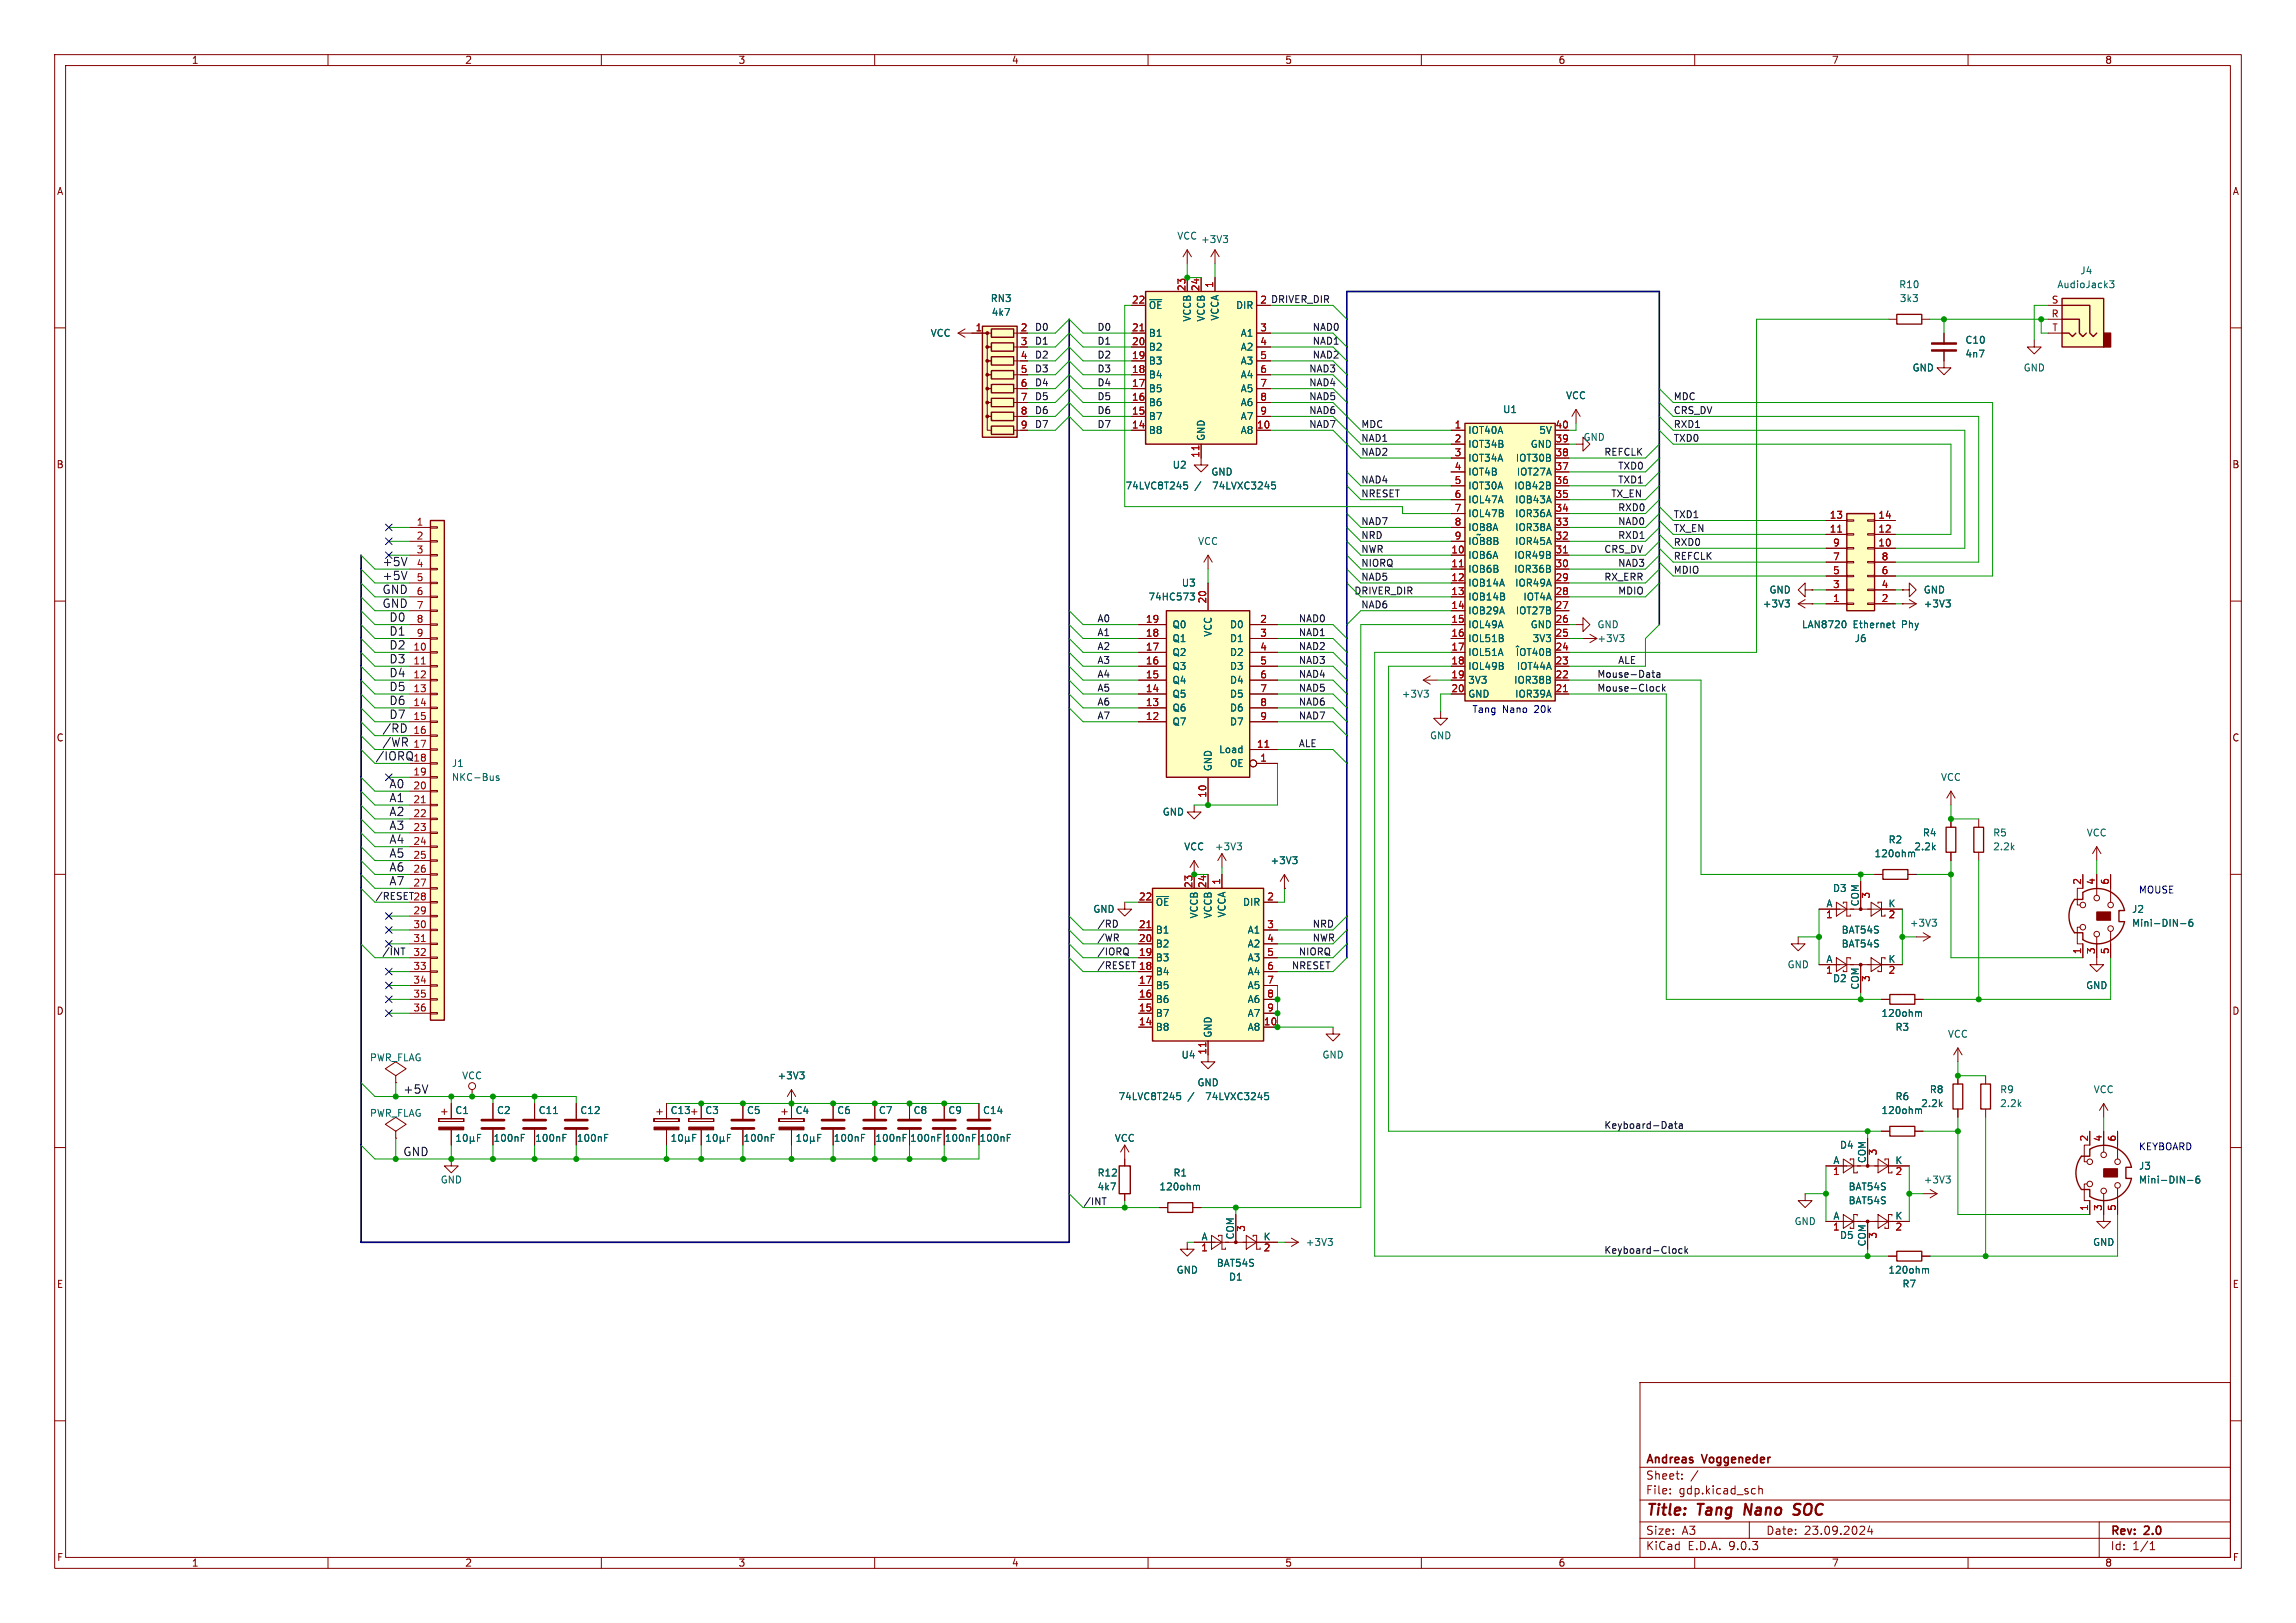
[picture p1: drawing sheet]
<svg xmlns="http://www.w3.org/2000/svg" width="420mm" height="297mm" viewBox="0 0 420 297" stroke-linecap="round" stroke-linejoin="round" font-family="sans-serif">
<defs><g id="words">
<g font-size="2.8" fill="#840000">
<text x="301" y="277.9">Title:</text>
<text x="310.6" y="277.9">Tang</text>
<text x="319.9" y="277.9">Nano</text>
<text x="329.8" y="277.9">SOC</text>
</g>
<g font-size="2.1" fill="#0f0f0f">
<text x="69.8" y="106.3">+5V</text>
<text x="69.8" y="103.7">+5V</text>
<text x="69.8" y="108.8">GND</text>
<text x="69.8" y="111.3">GND</text>
<text x="71.1" y="113.9">D0</text>
<text x="71.1" y="119">D2</text>
<text x="71.1" y="116.4">D1</text>
<text x="71.1" y="121.5">D3</text>
<text x="71.1" y="124">D4</text>
<text x="71.1" y="131.7">D7</text>
<text x="71.1" y="129.1">D6</text>
<text x="71.1" y="126.6">D5</text>
<text x="69.8" y="136.7">/WR</text>
<text x="69.8" y="134.2">/RD</text>
<text x="68.6" y="139.3">/IORQ</text>
<text x="71.1" y="146.9">A1</text>
<text x="71.1" y="149.4">A2</text>
<text x="71.1" y="144.4">A0</text>
<text x="71.1" y="154.5">A4</text>
<text x="71.1" y="152">A3</text>
<text x="71.1" y="157.1">A5</text>
<text x="71.1" y="159.6">A6</text>
<text x="71.1" y="162.1">A7</text>
<text x="73.7" y="200.2">+5V</text>
<text x="73.7" y="211.7">GND</text>
</g>
<g font-size="2.1" fill="#840000">
<text x="301" y="268.2">Andreas</text>
<text x="311.5" y="268.2">Voggeneder</text>
<text x="301" y="273.7">File:</text>
<text x="301" y="271">Sheet:</text>
<text x="307.1" y="273.7">gdp.kicad_sch</text>
<text x="301" y="281.1">Size:</text>
<text x="307.6" y="281.1">A3</text>
<text x="323" y="281.1">Date:</text>
<text x="330" y="281.1">23.09.2024</text>
<text x="386" y="281.3">Rev:</text>
<text x="392.4" y="281.3">2.0</text>
<text x="301" y="283.9">KiCad</text>
<text x="308.7" y="283.9">E.D.A.</text>
<text x="316.3" y="283.9">9.0.3</text>
<text x="386" y="283.9">Id:</text>
<text x="390.1" y="283.9">1/1</text>
</g>
<g font-size="1.8" fill="#840000">
<text x="35" y="11.9">1</text>
<text x="85" y="11.9">2</text>
<text x="135" y="11.9">3</text>
<text x="185" y="11.9">4</text>
<text x="235" y="11.9">5</text>
<text x="285" y="11.9">6</text>
<text x="335" y="11.9">7</text>
<text x="385" y="11.9">8</text>
<text x="10.3" y="35.9">A</text>
<text x="408.3" y="35.9">A</text>
<text x="230.4" y="55.6">2 DRIVER_DIR</text>
<text x="10.3" y="85.9">B</text>
<text x="408.2" y="85.9">B</text>
<text x="10.3" y="135.9">C</text>
<text x="408.2" y="135.9">C</text>
<text x="10.3" y="185.9">D</text>
<text x="408.2" y="185.9">D</text>
<text x="10.3" y="235.9">E</text>
<text x="408.3" y="235.9">E</text>
<text x="10.3" y="285.9">F</text>
<text x="35" y="286.9">1</text>
<text x="85" y="286.9">2</text>
<text x="135" y="286.9">3</text>
<text x="185" y="286.9">4</text>
<text x="235" y="286.9">5</text>
<text x="285" y="286.9">6</text>
<text x="335" y="286.9">7</text>
<text x="385" y="286.9">8</text>
<text x="408.3" y="285.9">F</text>
</g>
<g font-size="1.8" fill="#006464">
<text x="215.3" y="44">VCC</text>
<text x="219.6" y="44.7">+3V3</text>
<text x="347.3" y="52.9">R10</text>
<text x="376.2" y="52.9">AudioJack3</text>
<text x="380.4" y="50.4">J4</text>
<text x="181.1" y="55.5">RN3</text>
<text x="181.3" y="58">4k7</text>
<text x="210.1" y="56.7">~{OE}</text>
<text x="218" y="58.9" transform="rotate(-90 218 58.9)">VCCB</text>
<text x="220.6" y="58.9" transform="rotate(-90 220.6 58.9)">VCCB</text>
<text x="223.1" y="58.8" transform="rotate(-90 223.1 58.8)">VCCA</text>
<text x="226" y="56.7">DIR</text>
<text x="347.4" y="55.5">3k3</text>
<text x="170.1" y="61.8">VCC</text>
<text x="210.1" y="61.8">B1</text>
<text x="210.1" y="64.4">B2</text>
<text x="226.9" y="61.8">A1</text>
<text x="226.9" y="64.4">A2</text>
<text x="359.4" y="63.1">C10</text>
<text x="359.4" y="65.6">4n7</text>
<text x="210.1" y="66.9">B3</text>
<text x="210.1" y="69.4">B4</text>
<text x="210.1" y="72">B5</text>
<text x="226.9" y="66.9">A3</text>
<text x="226.9" y="69.4">A4</text>
<text x="226.9" y="72">A5</text>
<text x="349.8" y="68.2">GND</text>
<text x="370.1" y="68.2">GND</text>
<text x="210.1" y="74.5">B6</text>
<text x="210.1" y="77.1">B7</text>
<text x="226.9" y="74.5">A6</text>
<text x="226.9" y="77.1">A7</text>
<text x="274.9" y="75.8">U1</text>
<text x="286.4" y="73.3">VCC</text>
<text x="210.1" y="79.6">B8</text>
<text x="220.6" y="80.8" transform="rotate(-90 220.6 80.8)">GND</text>
<text x="226.9" y="79.6">A8</text>
<text x="268.5" y="79.6">IOT40A</text>
<text x="268.5" y="82.1">IOT34B</text>
<text x="279.9" y="82.1">GND</text>
<text x="281.5" y="79.6">5V</text>
<text x="289.6" y="80.9">GND</text>
<text x="205.8" y="89.8">74LVC8T245</text>
<text x="214.4" y="86">U2</text>
<text x="218.6" y="89.8">/</text>
<text x="221.5" y="87.2">GND</text>
<text x="222.2" y="89.8">74LVXC3245</text>
<text x="268.5" y="84.7">IOT34A</text>
<text x="268.5" y="87.2">IOT4B</text>
<text x="268.5" y="89.8">IOT30A</text>
<text x="276.9" y="89.8">IOB42B</text>
<text x="277.2" y="84.7">IOT30B</text>
<text x="277.4" y="87.2">IOT27A</text>
<text x="268.5" y="92.3">IOL47A</text>
<text x="268.5" y="94.8">IOL47B</text>
<text x="277.1" y="92.3">IOB43A</text>
<text x="277.1" y="94.8">IOR36A</text>
<text x="219.1" y="99.9">VCC</text>
<text x="268.5" y="97.4">IOB8A</text>
<text x="268.5" y="99.9">IOB8B</text>
<text x="270" y="98.7">~</text>
<text x="277.1" y="97.4">IOR38A</text>
<text x="277.1" y="99.9">IOR45A</text>
<text x="216.1" y="107.5">U3</text>
<text x="268.5" y="102.5">IOB6A</text>
<text x="268.5" y="105">IOB6B</text>
<text x="268.5" y="107.5">IOB14A</text>
<text x="276.9" y="102.5">IOR49B</text>
<text x="276.9" y="105">IOR36B</text>
<text x="277.1" y="107.5">IOR49A</text>
<text x="210" y="110.1">74HC573</text>
<text x="268.5" y="110.1">IOB14B</text>
<text x="268.5" y="112.6">IOB29A</text>
<text x="277.2" y="112.6">IOT27B</text>
<text x="278.6" y="110.1">IOT4A</text>
<text x="322.4" y="111.4">+3V3</text>
<text x="323.6" y="108.8">GND</text>
<text x="351.8" y="108.8">GND</text>
<text x="351.8" y="111.4">+3V3</text>
<text x="214.4" y="115.2">Q0</text>
<text x="214.4" y="117.7">Q1</text>
<text x="221.8" y="116.6" transform="rotate(-90 221.8 116.6)">VCC</text>
<text x="224.9" y="115.2">D0</text>
<text x="224.9" y="117.7">D1</text>
<text x="268.5" y="115.2">IOL49A</text>
<text x="268.5" y="117.7">IOL51B</text>
<text x="279.9" y="115.2">GND</text>
<text x="280.3" y="117.7">3V3</text>
<text x="292.1" y="115.2">GND</text>
<text x="292.1" y="117.7">+3V3</text>
<text x="329.5" y="115.2">LAN8720</text>
<text x="339" y="115.2">Ethernet</text>
<text x="339.2" y="117.7">J6</text>
<text x="348" y="115.2">Phy</text>
<text x="214.4" y="120.2">Q2</text>
<text x="214.4" y="122.8">Q3</text>
<text x="214.4" y="125.3">Q4</text>
<text x="224.9" y="120.2">D2</text>
<text x="224.9" y="122.8">D3</text>
<text x="224.9" y="125.3">D4</text>
<text x="268.5" y="120.2">IOL51A</text>
<text x="268.5" y="122.8">IOL49B</text>
<text x="268.5" y="125.3">3V3</text>
<text x="276.9" y="125.3">IOR38B</text>
<text x="277.4" y="122.8">IOT44A</text>
<text x="214.4" y="127.9">Q5</text>
<text x="214.4" y="130.4">Q6</text>
<text x="224.9" y="127.9">D5</text>
<text x="224.9" y="130.4">D6</text>
<text x="256.3" y="127.9">+3V3</text>
<text x="268.5" y="127.9">GND</text>
<text x="277.1" y="127.9">IOR39A</text>
<text x="214.4" y="132.9">Q7</text>
<text x="224.9" y="132.9">D7</text>
<text x="261.5" y="135.5">GND</text>
<text x="82.6" y="140.6">J1</text>
<text x="82.6" y="143.1">NKC-Bus</text>
<text x="221.8" y="141.2" transform="rotate(-90 221.8 141.2)">GND</text>
<text x="222.9" y="138">Load</text>
<text x="224.9" y="140.6">OE</text>
<text x="355" y="143.1">VCC</text>
<text x="212.6" y="149.5">GND</text>
<text x="216.5" y="155.8">VCC</text>
<text x="222.1" y="155.8">+3V3</text>
<text x="345.4" y="154.5">R2</text>
<text x="350.1" y="155.8">2.2k</text>
<text x="351.6" y="153.3">R4</text>
<text x="364.5" y="153.3">R5</text>
<text x="364.5" y="155.8">2.2k</text>
<text x="381.6" y="153.3">VCC</text>
<text x="232.3" y="158.3">+3V3</text>
<text x="342.8" y="157.1">120ohm</text>
<text x="199.9" y="167.2">GND</text>
<text x="211.3" y="166">~{OE}</text>
<text x="224.4" y="168" transform="rotate(-90 224.4 168)">VCCA</text>
<text x="227.3" y="166">DIR</text>
<text x="334" y="166.1">A</text>
<text x="335.2" y="163.4">D3</text>
<text x="340.1" y="166" transform="rotate(-90 340.1 166)">COM</text>
<text x="345.3" y="166.1">K</text>
<text x="389.9" y="167.3">J2</text>
<text x="211.3" y="171">B1</text>
<text x="211.3" y="173.6">B2</text>
<text x="219.3" y="168.2" transform="rotate(-90 219.3 168.2)">VCCB</text>
<text x="221.8" y="168.2" transform="rotate(-90 221.8 168.2)">VCCB</text>
<text x="228.1" y="171">A1</text>
<text x="228.1" y="173.6">A2</text>
<text x="336.8" y="173.6">BAT54S</text>
<text x="336.8" y="171">BAT54S</text>
<text x="349.3" y="169.8">+3V3</text>
<text x="389.9" y="169.8">Mini-DIN-6</text>
<text x="211.3" y="176.1">B3</text>
<text x="211.3" y="178.7">B4</text>
<text x="228.1" y="176.1">A3</text>
<text x="228.1" y="178.7">A4</text>
<text x="326.9" y="177.4">GND</text>
<text x="334" y="176.3">A</text>
<text x="335.2" y="179.9">D2</text>
<text x="345.3" y="176.3">K</text>
<text x="211.3" y="181.2">B5</text>
<text x="211.3" y="183.7">B6</text>
<text x="228.1" y="181.2">A5</text>
<text x="228.1" y="183.7">A6</text>
<text x="340.1" y="181.2" transform="rotate(-90 340.1 181.2)">COM</text>
<text x="381.5" y="181.2">GND</text>
<text x="211.3" y="186.3">B7</text>
<text x="211.3" y="188.8">B8</text>
<text x="221.8" y="190" transform="rotate(-90 221.8 190)">GND</text>
<text x="228.1" y="186.3">A7</text>
<text x="228.1" y="188.8">A8</text>
<text x="344.1" y="186.3">120ohm</text>
<text x="346.6" y="188.8">R3</text>
<text x="356.2" y="190.1">VCC</text>
<text x="67.6" y="194.4">PWR_FLAG</text>
<text x="84.4" y="197.7">VCC</text>
<text x="142.1" y="197.7">+3V3</text>
<text x="216" y="193.9">U4</text>
<text x="241.8" y="193.9">GND</text>
<text x="204.5" y="201.5">74LVC8T245</text>
<text x="217.3" y="201.5">/</text>
<text x="218.9" y="199">GND</text>
<text x="221" y="201.5">74LVXC3245</text>
<text x="346.6" y="201.5">R6</text>
<text x="351.3" y="202.8">2.2k</text>
<text x="352.9" y="200.3">R8</text>
<text x="365.8" y="200.3">R9</text>
<text x="365.8" y="202.8">2.2k</text>
<text x="382.9" y="200.3">VCC</text>
<text x="67.6" y="204.6">PWR_FLAG</text>
<text x="83.2" y="204.1">C1</text>
<text x="90.2" y="209.1">100nF</text>
<text x="90.8" y="204.1">C2</text>
<text x="97.8" y="209.1">100nF</text>
<text x="98.4" y="204.1">C11</text>
<text x="105.4" y="209.1">100nF</text>
<text x="106.1" y="204.1">C12</text>
<text x="122.6" y="204.1">C13</text>
<text x="128.9" y="204.1">C3</text>
<text x="135.9" y="209.1">100nF</text>
<text x="136.5" y="204.1">C5</text>
<text x="145.4" y="204.1">C4</text>
<text x="152.4" y="209.1">100nF</text>
<text x="153" y="204.1">C6</text>
<text x="160" y="209.1">100nF</text>
<text x="160.7" y="204.1">C7</text>
<text x="166.4" y="209.1">100nF</text>
<text x="167" y="204.1">C8</text>
<text x="172.7" y="209.1">100nF</text>
<text x="173.4" y="204.1">C9</text>
<text x="179.1" y="209.1">100nF</text>
<text x="179.7" y="204.1">C14</text>
<text x="203.8" y="209.1">VCC</text>
<text x="344.1" y="204.1">120ohm</text>
<text x="200.7" y="215.5">R12</text>
<text x="214.6" y="215.5">R1</text>
<text x="335.3" y="213.1">A</text>
<text x="336.5" y="210.4">D4</text>
<text x="341.4" y="212.9" transform="rotate(-90 341.4 212.9)">COM</text>
<text x="346.6" y="213.1">K</text>
<text x="391.2" y="214.2">J3</text>
<text x="80.5" y="216.8">GND</text>
<text x="200.7" y="218">4k7</text>
<text x="212" y="218">120ohm</text>
<text x="338.1" y="218">BAT54S</text>
<text x="338.1" y="220.6">BAT54S</text>
<text x="351.8" y="216.8">+3V3</text>
<text x="391.2" y="216.8">Mini-DIN-6</text>
<text x="219.7" y="227.1">A</text>
<text x="225.8" y="226.9" transform="rotate(-90 225.8 226.9)">COM</text>
<text x="231" y="227.1">K</text>
<text x="328.2" y="224.4">GND</text>
<text x="335.3" y="223.3">A</text>
<text x="336.5" y="226.9">D5</text>
<text x="346.6" y="223.3">K</text>
<text x="215.1" y="233.3">GND</text>
<text x="222.5" y="232">BAT54S</text>
<text x="238.8" y="228.2">+3V3</text>
<text x="341.4" y="228.2" transform="rotate(-90 341.4 228.2)">COM</text>
<text x="345.3" y="233.3">120ohm</text>
<text x="382.8" y="228.2">GND</text>
<text x="224.7" y="234.5">D1</text>
<text x="347.9" y="235.8">R7</text>
</g>
<g font-size="1.8" fill="#a90000">
<text x="216.9" y="53.4" transform="rotate(-90 216.9 53.4)">23</text>
<text x="219.5" y="53.4" transform="rotate(-90 219.5 53.4)">24</text>
<text x="222" y="52.8" transform="rotate(-90 222 52.8)">1</text>
<text x="207" y="55.6">22</text>
<text x="230.4" y="55.6">2</text>
<text x="375.2" y="58.2">R</text>
<text x="375.2" y="55.6">S</text>
<text x="178.4" y="60.7">1</text>
<text x="186.6" y="60.7">2</text>
<text x="186.6" y="63.2">3</text>
<text x="186.6" y="65.8">4</text>
<text x="207" y="60.7">21</text>
<text x="207" y="63.2">20</text>
<text x="207" y="65.8">19</text>
<text x="230.4" y="60.7">3</text>
<text x="230.4" y="63.2">4</text>
<text x="230.4" y="65.8">5</text>
<text x="375.3" y="60.7">T</text>
<text x="186.6" y="68.3">5</text>
<text x="186.6" y="70.9">6</text>
<text x="207" y="68.3">18</text>
<text x="207" y="70.9">17</text>
<text x="230.4" y="68.3">6</text>
<text x="230.4" y="70.9">7</text>
<text x="186.6" y="73.4">7</text>
<text x="186.6" y="75.9">8</text>
<text x="207" y="73.4">16</text>
<text x="207" y="75.9">15</text>
<text x="230.4" y="73.4">8</text>
<text x="230.4" y="75.9">9</text>
<text x="186.6" y="78.5">9</text>
<text x="207" y="78.5">14</text>
<text x="219.5" y="83.9" transform="rotate(-90 219.5 83.9)">11</text>
<text x="229.8" y="78.5">10</text>
<text x="266" y="78.5">1</text>
<text x="266" y="81">2</text>
<text x="266" y="83.6">3</text>
<text x="284.4" y="81">39</text>
<text x="284.4" y="83.6">38</text>
<text x="284.4" y="78.5">40</text>
<text x="266" y="86.1">4</text>
<text x="266" y="88.6">5</text>
<text x="284.4" y="86.1">37</text>
<text x="284.4" y="88.6">36</text>
<text x="266" y="91.2">6</text>
<text x="266" y="93.7">7</text>
<text x="284.4" y="91.2">35</text>
<text x="284.4" y="93.7">34</text>
<text x="334.6" y="95">13</text>
<text x="343.5" y="95">14</text>
<text x="76.1" y="96.3">1</text>
<text x="76.1" y="98.8">2</text>
<text x="76.1" y="101.3">3</text>
<text x="265.4" y="101.3">10</text>
<text x="266" y="96.3">8</text>
<text x="266" y="98.8">9</text>
<text x="284.4" y="96.3">33</text>
<text x="284.4" y="98.8">32</text>
<text x="284.4" y="101.3">31</text>
<text x="334.6" y="97.5">11</text>
<text x="335.2" y="100.1">9</text>
<text x="343.5" y="100.1">10</text>
<text x="343.5" y="97.5">12</text>
<text x="76.1" y="103.9">4</text>
<text x="76.1" y="106.4">5</text>
<text x="265.4" y="103.9">11</text>
<text x="265.4" y="106.4">12</text>
<text x="284.4" y="103.9">30</text>
<text x="284.4" y="106.4">29</text>
<text x="335.2" y="107.7">3</text>
<text x="335.2" y="105.2">5</text>
<text x="335.2" y="102.6">7</text>
<text x="344.1" y="107.7">4</text>
<text x="344.1" y="105.2">6</text>
<text x="344.1" y="102.6">8</text>
<text x="76.1" y="109">6</text>
<text x="76.1" y="111.5">7</text>
<text x="220.7" y="110.5" transform="rotate(-90 220.7 110.5)">20</text>
<text x="265.4" y="109">13</text>
<text x="265.4" y="111.5">14</text>
<text x="284.4" y="109">28</text>
<text x="284.4" y="111.5">27</text>
<text x="335.2" y="110.2">1</text>
<text x="344.1" y="110.2">2</text>
<text x="75.5" y="119.1">10</text>
<text x="76.1" y="114">8</text>
<text x="76.1" y="116.6">9</text>
<text x="209.5" y="114">19</text>
<text x="209.5" y="116.6">18</text>
<text x="209.5" y="119.1">17</text>
<text x="230.4" y="114">2</text>
<text x="230.4" y="116.6">3</text>
<text x="230.4" y="119.1">4</text>
<text x="265.4" y="114">15</text>
<text x="265.4" y="116.6">16</text>
<text x="265.4" y="119.1">17</text>
<text x="284.4" y="114">26</text>
<text x="284.4" y="116.6">25</text>
<text x="284.4" y="119.1">24</text>
<text x="75.5" y="121.7">11</text>
<text x="75.5" y="124.2">12</text>
<text x="209.5" y="121.7">16</text>
<text x="209.5" y="124.2">15</text>
<text x="230.4" y="121.7">5</text>
<text x="230.4" y="124.2">6</text>
<text x="265.4" y="121.7">18</text>
<text x="265.4" y="124.2">19</text>
<text x="284.4" y="121.7">23</text>
<text x="284.4" y="124.2">22</text>
<text x="75.5" y="126.7">13</text>
<text x="75.5" y="129.3">14</text>
<text x="75.5" y="131.8">15</text>
<text x="209.5" y="126.7">14</text>
<text x="209.5" y="129.3">13</text>
<text x="209.5" y="131.8">12</text>
<text x="230.4" y="126.7">7</text>
<text x="230.4" y="129.3">8</text>
<text x="230.4" y="131.8">9</text>
<text x="265.4" y="126.7">20</text>
<text x="284.4" y="126.7">21</text>
<text x="75.5" y="134.4">16</text>
<text x="75.5" y="136.9">17</text>
<text x="229.8" y="136.9">11</text>
<text x="75.5" y="142">19</text>
<text x="230.4" y="139.4">1</text>
<text x="75.5" y="144.5">20</text>
<text x="75.5" y="147.1">21</text>
<text x="75.5" y="149.6">22</text>
<text x="220.7" y="146.1" transform="rotate(-90 220.7 146.1)">10</text>
<text x="75.5" y="152.1">23</text>
<text x="75.5" y="154.7">24</text>
<text x="75.5" y="157.2">25</text>
<text x="75.5" y="159.8">26</text>
<text x="223.3" y="162" transform="rotate(-90 223.3 162)">1</text>
<text x="380.7" y="162" transform="rotate(-90 380.7 162)">2</text>
<text x="383.3" y="162" transform="rotate(-90 383.3 162)">4</text>
<text x="385.8" y="162" transform="rotate(-90 385.8 162)">6</text>
<text x="75.5" y="162.3">27</text>
<text x="75.5" y="167.4">29</text>
<text x="208.2" y="164.8">22</text>
<text x="218.2" y="162.6" transform="rotate(-90 218.2 162.6)">23</text>
<text x="220.7" y="162.6" transform="rotate(-90 220.7 162.6)">24</text>
<text x="231.7" y="164.8">2</text>
<text x="342.3" y="164.5" transform="rotate(-90 342.3 164.5)">3</text>
<text x="75.5" y="169.9">30</text>
<text x="75.5" y="172.5">31</text>
<text x="208.2" y="169.9">21</text>
<text x="208.2" y="172.5">20</text>
<text x="231.7" y="169.9">3</text>
<text x="231.7" y="172.5">4</text>
<text x="333.9" y="168.4">1</text>
<text x="345.4" y="168.4">2</text>
<text x="75.5" y="175">32</text>
<text x="75.5" y="177.5">33</text>
<text x="208.2" y="175">19</text>
<text x="208.2" y="177.5">18</text>
<text x="231.7" y="175">5</text>
<text x="231.7" y="177.5">6</text>
<text x="333.9" y="178.5">1</text>
<text x="342.3" y="179.8" transform="rotate(-90 342.3 179.8)">3</text>
<text x="345.4" y="178.5">2</text>
<text x="380.7" y="174.7" transform="rotate(-90 380.7 174.7)">1</text>
<text x="383.3" y="174.7" transform="rotate(-90 383.3 174.7)">3</text>
<text x="385.8" y="174.7" transform="rotate(-90 385.8 174.7)">5</text>
<text x="75.5" y="180.1">34</text>
<text x="75.5" y="182.6">35</text>
<text x="75.5" y="185.2">36</text>
<text x="208.2" y="180.1">17</text>
<text x="208.2" y="182.6">16</text>
<text x="208.2" y="185.2">15</text>
<text x="231.7" y="180.1">7</text>
<text x="231.7" y="182.6">8</text>
<text x="231.7" y="185.2">9</text>
<text x="208.2" y="187.7">14</text>
<text x="231.1" y="187.7">10</text>
<text x="220.7" y="193.1" transform="rotate(-90 220.7 193.1)">11</text>
<text x="382" y="209" transform="rotate(-90 382 209)">2</text>
<text x="384.6" y="209" transform="rotate(-90 384.6 209)">4</text>
<text x="387.1" y="209" transform="rotate(-90 387.1 209)">6</text>
<text x="335.2" y="215.3">1</text>
<text x="343.6" y="211.5" transform="rotate(-90 343.6 211.5)">3</text>
<text x="346.6" y="215.3">2</text>
<text x="382" y="221.7" transform="rotate(-90 382 221.7)">1</text>
<text x="384.6" y="221.7" transform="rotate(-90 384.6 221.7)">3</text>
<text x="387.1" y="221.7" transform="rotate(-90 387.1 221.7)">5</text>
<text x="228" y="225.5" transform="rotate(-90 228 225.5)">3</text>
<text x="335.2" y="225.5">1</text>
<text x="343.6" y="226.8" transform="rotate(-90 343.6 226.8)">3</text>
<text x="346.6" y="225.5">2</text>
<text x="219.6" y="229.3">1</text>
<text x="231.1" y="229.3">2</text>
</g>
<g font-size="1.8" fill="#0f0f0f">
<text x="189.2" y="63.2">D1</text>
<text x="189.2" y="60.6">D0</text>
<text x="189.2" y="65.7">D2</text>
<text x="200.7" y="63.2">D1</text>
<text x="200.7" y="60.6">D0</text>
<text x="200.7" y="65.7">D2</text>
<text x="240" y="65.7">NAD2</text>
<text x="240" y="63.2">NAD1</text>
<text x="240" y="60.6">NAD0</text>
<text x="189.2" y="70.8">D4</text>
<text x="189.2" y="68.2">D3</text>
<text x="200.7" y="70.8">D4</text>
<text x="200.7" y="68.2">D3</text>
<text x="239.4" y="70.8">NAD4</text>
<text x="239.4" y="68.2">NAD3</text>
<text x="189.2" y="75.9">D6</text>
<text x="189.2" y="73.3">D5</text>
<text x="200.7" y="73.3">D5</text>
<text x="200.7" y="75.9">D6</text>
<text x="239.4" y="75.9">NAD6</text>
<text x="239.4" y="73.3">NAD5</text>
<text x="306.1" y="73.3">MDC</text>
<text x="306.1" y="75.9">CRS_DV</text>
<text x="189.2" y="78.4">D7</text>
<text x="200.7" y="78.4">D7</text>
<text x="239.4" y="78.4">NAD7</text>
<text x="248.9" y="78.4">MDC</text>
<text x="248.9" y="83.5">NAD2</text>
<text x="248.9" y="80.9">NAD1</text>
<text x="293.4" y="83.5">REFCLK</text>
<text x="306.1" y="80.9">TXD0</text>
<text x="306.1" y="78.4">RXD1</text>
<text x="248.9" y="88.6">NAD4</text>
<text x="295.9" y="88.6">TXD1</text>
<text x="295.9" y="86">TXD0</text>
<text x="248.9" y="91.1">NRESET</text>
<text x="294.6" y="91.1">TX_EN</text>
<text x="295.9" y="93.6">RXD0</text>
<text x="306.1" y="94.9">TXD1</text>
<text x="248.9" y="101.3">NWR</text>
<text x="248.9" y="98.7">NRD</text>
<text x="248.9" y="96.2">NAD7</text>
<text x="293.4" y="101.3">CRS_DV</text>
<text x="295.9" y="96.2">NAD0</text>
<text x="295.9" y="98.7">RXD1</text>
<text x="306.1" y="97.4">TX_EN</text>
<text x="306.1" y="100">RXD0</text>
<text x="248.9" y="106.3">NAD5</text>
<text x="248.9" y="103.8">NIORQ</text>
<text x="293.4" y="106.3">RX_ERR</text>
<text x="295.9" y="103.8">NAD3</text>
<text x="306.1" y="105.1">MDIO</text>
<text x="306.1" y="102.5">REFCLK</text>
<text x="200.7" y="114">A0</text>
<text x="237.5" y="114">NAD0</text>
<text x="247.6" y="108.9">DRIVER_DIR</text>
<text x="248.9" y="111.4">NAD6</text>
<text x="295.9" y="108.9">MDIO</text>
<text x="200.7" y="119">A2</text>
<text x="200.7" y="116.5">A1</text>
<text x="237.5" y="116.5">NAD1</text>
<text x="237.5" y="119">NAD2</text>
<text x="200.7" y="121.6">A3</text>
<text x="200.7" y="124.1">A4</text>
<text x="237.5" y="121.6">NAD3</text>
<text x="237.5" y="124.1">NAD4</text>
<text x="292.1" y="124.1">Mouse-Data</text>
<text x="295.9" y="121.6">ALE</text>
<text x="200.7" y="129.2">A6</text>
<text x="200.7" y="131.7">A7</text>
<text x="200.7" y="126.7">A5</text>
<text x="237.5" y="126.7">NAD5</text>
<text x="237.5" y="129.2">NAD6</text>
<text x="237.5" y="131.7">NAD7</text>
<text x="292.1" y="126.7">Mouse-Clock</text>
<text x="237.5" y="136.8">ALE</text>
<text x="75.5" y="139.4">18</text>
<text x="68.6" y="164.8">/RESET 28</text>
<text x="200.7" y="172.4">/WR</text>
<text x="200.7" y="169.8">/RD</text>
<text x="240" y="172.4">NWR</text>
<text x="240" y="169.8">NRD</text>
<text x="69.8" y="174.9">/INT</text>
<text x="200.7" y="174.9">/IORQ</text>
<text x="200.7" y="177.5">/RESET 18</text>
<text x="236.2" y="177.5">NRESET</text>
<text x="237.5" y="174.9">NIORQ</text>
<text x="293.4" y="206.7">Keyboard-Data</text>
<text x="198.1" y="220.6">/INT</text>
<text x="293.4" y="229.5">Keyboard-Clock</text>
</g>
<g font-size="1.8" fill="#0000c2">
<text x="269.2" y="130.6">Tang</text>
<text x="274.8" y="130.6">Nano</text>
<text x="280.8" y="130.6">20k</text>
<text x="391.2" y="163.6">MOUSE</text>
<text x="391.2" y="210.6">KEYBOARD</text>
</g>
</g></defs>
<g fill="none" stroke="#840000" stroke-width=".18">
<path d="M10 10h400v277h-400zM12 12h396v273h-396zM60 10v2M110 10v2M160 10v2M210 10v2M260 10v2M310 10v2M360 10v2M10 60h2M408 60h2M10 110h2"/>
<path d="M408 110h2M10 160h2M408 160h2M332.7 176.5h15.3M335.9 175.3l1.9 1.2-1.9 1.3zM338.5 175.5v-.2h-.7v2.5h-.6v-.3M340.4 176.5v5.1M342.3 175.3l1.9 1.2-1.9 1.3zM344.8 175.5v-.2h-.6v2.5h-.7v-.3M10 210h2M408 210h2M300 253h108v32h-108z"/>
<path d="M10 260h2M300 278.5h108M300 274.5h108M300 268.5h108M305.5 273.2v.2M305.5 272.5v.1M307.7 270.5v.2M307.7 269.8v.1M310.6 269.1l-1.3 1.9M320 278.5v3M320.9 272.4l.2 .1M321.1 273.3l-.2 .1"/>
<path d="M321.7 271.9v1.5M321.7 272.5l.2-.1 .4 .1 .1 .9M342 279.2l-.3 1.1h.9M342.4 279.8v1M384 278.5v6.5M408 260h2M60 285v2M110 285v2M160 285v2M210 285v2M260 285v2M300 281.5h108"/>
<path d="M310 285v2M360 285v2M393.3 283.6h.9M393.3 282.5l.4-.4v1.5"/>
</g>
<path d="M319.3 275.2l-.3 2M329.1 277a.85 .85 0 0 1-1.1 .1M329.1 275.2l-.7 .1a.46 .46 0 0 0-.2 .5 .46 .46 0 0 0 .3 .4l.6 .1" fill="none" stroke="#840000" stroke-width=".4"/>
<circle cx="340.4" cy="176.5" r=".25" fill="#840000" stroke="#840000" stroke-width=".18"/>
<path d="M268 77.5h16.5v50.8h-16.5z" fill="#ffffc2"/>
<path d="M268 77.5h16.5v50.8h-16.5zM380.7 211.6h1.6v-1.3a5.1 5.1 0 0 1 7.6 3.3h-1v2h1a5.1 5.1 0 0 1-7.6 3.3v-1.2h-1.6a5.1 5.1 0 0 1 0-6.1z" fill="none" stroke="#840000" stroke-width=".25"/>
<g fill="none" stroke="#840000" stroke-width=".18">
<path d="M345.4 58.4h1.5M351.6 58.4h1.5M265.4 78.7h2.6M284.5 78.7h2.5M355.6 61v2M355.6 64v2M265.4 81.3h2.6M265.4 83.8h2.6M265.4 86.4h2.6M265.4 88.9h2.6M265.4 91.4h2.6M265.4 94h2.6"/>
<path d="M265.4 96.5h2.6M265.4 99.1h2.6M284.5 81.3h2.5M284.5 83.8h2.5M284.5 86.4h2.5M284.5 88.9h2.5M284.5 91.4h2.5M284.5 94h2.5M284.5 96.5h2.5M284.5 99.1h2.5M265.4 101.6h2.6M265.4 104.1h2.6"/>
<path d="M265.4 106.7h2.6M265.4 109.2h2.6M265.4 111.8h2.6M265.4 114.3h2.6M265.4 116.8h2.6M265.4 119.4h2.6M284.5 101.6h2.5M284.5 104.1h2.5M284.5 106.7h2.5M284.5 109.2h2.5M284.5 111.8h2.5M284.5 114.3h2.5"/>
<path d="M284.5 116.8h2.5M284.5 119.4h2.5M265.4 121.9h2.6M265.4 124.5h2.6M265.4 127h2.6M284.5 121.9h2.5M284.5 124.5h2.5M284.5 127h2.5M80.3 204.7v.5zM80.3 205.2h4.5zM80.3 204.7h4.5zM80.8 203.5h1"/>
<path d="M81.3 202.9v1.1M82.5 212.1v1.3h1.3l-1.3 1.2-1.2-1.2h1.2M82.5 201.9v2.8M82.5 206.8v2.8M84.8 204.7v.5zM381.8 216.7h-.5v3h1v2.5M382.3 207v2.6h-1v3h.5M384.8 218.4v5.1h1.3l-1.3 1.3-1.3-1.3h1.3M384.8 207v3.8M387.3 207v5.1M387.3 217.4v4.8"/>
<circle cx="382.3" cy="212.6" r=".51"/>
<circle cx="382.3" cy="216.7" r=".51"/>
<circle cx="384.8" cy="211.3" r=".51"/>
<circle cx="384.8" cy="217.9" r=".51"/>
<circle cx="387.3" cy="212.6" r=".51"/>
<circle cx="387.3" cy="216.9" r=".51"/>
</g>
<path d="M266.9 103.7h.8M286 101.2h.7M286 126.6h.7" fill="none" stroke="#a90000" stroke-width=".18"/>
<g fill="none" stroke="#006464" stroke-width=".18">
<path d="M283.6 88.9v.5M275.2 109.3v.4M277.3 118.4l.3-.2 .2 .2M277.6 118.7v1.3M278.2 118.9l.2-.2a.43 .43 0 0 1 .6 .4v.4a.42 .42 0 0 1-.5 .5 .42 .42 0 0 1-.4-.5zM279.3 118.7h.8M279.7 118.7v1.3M280.7 118.6l-.3 .9h.8M281 119.1v.9M281.8 118.8l.1-.1a.68 .68 0 0 1 .5 .6 .68 .68 0 0 1-.5 .7l-.3-.5zM282.9 118.7h.4l.3 .2-.3 .4 .3 .1v.3l-.2 .3h-.5zM282.9 119.3h.4"/>
<path d="M83.5 208.9h.8M83.5 208l.4-.4v1.3M84.9 207.7l.1-.1a.68 .68 0 0 1 .5 .6 .68 .68 0 0 1-.5 .7 .84 .84 0 0 1-.1-1.2zM86 208.7l.2 .2h.2l.2-.2M86 208v1.3M86.6 208.7l.2 .2M86.6 208v.7M87.3 208.2h.5M88 207.6h-.7v1.3M400.2 216h.9M402.3 215.2l-.4 .1a.86 .86 0 0 0 0 1.2l.4-.1 .1-.4-.2-.3-.4 .1-.1 .2"/>
</g>
<g fill="#840000" stroke="#840000" stroke-width=".18">
<path d="M353.3 62.7h4.6v.3h-4.6z"/>
<path d="M353.3 64h4.6v.3h-4.6z"/>
<path d="M80.3 206.2h4.5v.6h-4.5z"/>
<path d="M384.8 213.9h2.5v1.5h-2.5z"/>
</g>
<path d="M347 57.5h4.5v1.8h-4.5z" fill="none" stroke="#840000" stroke-width=".24"/>
<path d="M377.2 54.6h7.6v8.9h-7.6z" fill="#ffffc2"/>
<path d="M384.8 61h1.3v2.5h-1.3z" fill="#840000" stroke="#840000" stroke-width=".25"/>
<path d="M377.2 54.6h7.6v8.9h-7.6zM377.2 58.4h3.2v2.6l.6 .6 .6-.6M377.2 55.9h5.1v5.1l.6 .6 .6-.6M377.2 61h1.3l.6 .6 .6-.6" fill="none" stroke="#840000" stroke-width=".25"/>
<g fill="none" stroke="#840000" stroke-width=".18">
<path d="M374.6 55.9h2.6M374.6 58.4h2.6M288.3 74.9l.8 1.3M288.3 74.9l-.8 1.3M288.3 74.9v2.6M374.6 61h2.6M288.3 81.3h1.3v-1.3l1.2 1.3-1.2 1.3v-1.3M348 110.5h.1M348 108h1.2v-1.3l1.3 1.3-1.3 1.2v-1.2M348 108h.1M348 110.5h2.5M349.2 109.7l1.3 .8"/>
<path d="M350.5 110.5l-1.3 .8M356.9 144.8l-.8 1.3M356.9 144.8l.7 1.3M356.9 144.8v2.5M328.9 171.5v1.2h1.3l-1.3 1.3-1.2-1.3h1.2M72.4 196.9l1.9-1.3-1.9-1.3-1.9 1.3 1.9 1.3v1.2M72.4 198.1h.1M358.1 191.8l-.7 1.2M358.1 191.8l.8 1.2M358.1 191.8v2.5M358.1 196.9v1.4M363.2 196.9v1.4"/>
<path d="M90.2 201.9v2.8M90.2 206.8v2.8M126 204.7v.5zM126 205.2h4.6zM126 204.7h4.6zM126.5 203.5h1M127 202.9v1.1M128.3 201.9v2.8M128.3 206.8v2.8M130.6 204.7v.5zM344.2 207h1.5M350.3 207h1.5"/>
<path d="M351.8 218.4h2.5M353.1 217.7l1.2 .7M354.3 218.4l-1.2 .8M358.1 203v1.5M363.2 203v1.5M384.8 201.9l-.8 1.3M384.8 201.9l.8 1.3M384.8 201.9v2.6"/>
</g>
<g fill="none" stroke="#006464" stroke-width=".18">
<path d="M385.9 51.4h.8l-.4 .5 .3 .1v.5l-.2 .1-.5-.1M356 109.8h.7l-.4 .5M356.5 110.3l.2 .2v.3l-.2 .3M95.4 208.2h.4M95.4 207.6h.6M129.3 208.9h.7M129.3 208l.3-.4v1.3M130.6 207.7l.2-.1a.68 .68 0 0 1 .4 .6 .68 .68 0 0 1-.4 .7 .84 .84 0 0 1-.2-1.2zM131.7 208.7l.2 .2h.3l.1-.2M131.7 208v1.3M132.3 208.7l.2 .2M132.3 208v.7"/>
<path d="M133.1 208.2h.4M133.7 207.6h-.6v1.3M351.5 203.1v.7M356 215.2h.7l-.4 .5M356.5 215.7l.2 .2v.3l-.2 .3"/>
</g>
<path d="M357.3 198.4h1.7v4.5h-1.7zM362.3 198.4h1.8v4.5h-1.8zM345.7 206.1h4.6v1.8h-4.6z" fill="none" stroke="#840000" stroke-width=".24"/>
<path d="M88.1 205h4.1M88.1 206.5h4.1" fill="none" stroke="#840000" stroke-width=".51"/>
<path d="M126 206.2h4.6v.6h-4.6z" fill="#840000" stroke="#840000" stroke-width=".18"/>
<path d="M337.8 94h5.1v17.8h-5.1z" fill="#ffffc2"/>
<path d="M337.8 94h5.1v17.8h-5.1z" fill="none" stroke="#840000" stroke-width=".25"/>
<g fill="none" stroke="#840000" stroke-width=".18">
<path d="M372.1 62.2v1.3h1.3l-1.3 1.3-1.3-1.3h1.3M334 97.8h3.8M334 95.3h3.8M337.8 97.7h1.3v.2h-1.3zM337.8 95.1h1.3v.3h-1.3zM341.6 97.7h1.3v.2h-1.3zM341.6 95.1h1.3v.3h-1.3zM342.9 97.8h3.8M342.9 95.3h3.8M328.9 110.5h2.6M328.9 110.5l1.3 .8M330.2 108v-1.3l-1.3 1.3 1.3 1.2v-1.2h1.3"/>
<path d="M330.2 109.7l-1.3 .8M331.5 108h.1M331.5 110.5h.1M334 110.5h3.8M334 108h3.8M334 105.4h3.8M334 102.9h3.8M334 100.3h3.8M337.8 110.4h1.3v.2h-1.3zM337.8 107.8h1.3v.3h-1.3zM337.8 105.3h1.3v.2h-1.3zM337.8 102.7h1.3v.3h-1.3z"/>
<path d="M337.8 100.2h1.3v.3h-1.3zM341.6 110.4h1.3v.2h-1.3zM341.6 107.8h1.3v.3h-1.3zM341.6 105.3h1.3v.2h-1.3zM341.6 102.7h1.3v.3h-1.3zM341.6 100.2h1.3v.3h-1.3zM342.9 110.5h3.8M342.9 108h3.8M342.9 105.4h3.8M342.9 102.9h3.8M342.9 100.3h3.8M263.5 130.2v1.2h1.3l-1.3 1.3-1.2-1.3h1.2"/>
<path d="M356.9 149.9v1.5M356.9 156v1.5M361.9 149.9v1.5M361.9 156v1.5M383.5 154.9l-.7 1.3M383.5 154.9l.8 1.3M383.5 154.9v2.6M205.7 165.1v1.3h1.3l-1.3 1.2-1.2-1.2h1.2M332.7 166.4h15.3M335.9 165.1l1.9 1.3-1.9 1.2zM337.2 165.4v-.3h.6v2.5h.7v-.2M340.4 161.3v5.1"/>
<path d="M342.3 165.1l1.9 1.3-1.9 1.2zM342.9 160h1.5M343.5 165.4v-.3h.7v2.5h.6M349 160h1.5M350.5 171.5h2.6M351.8 170.7l1.3 .8M353.1 171.5l-1.3 .7M86.4 199.4v1.3M144.8 199.4l-.8 1.3M144.8 199.4l.7 1.3M144.8 199.4v5.3M243.8 188v1.2h1.3l-1.3 1.3-1.2-1.3h1.2"/>
<path d="M344.2 182.9h1.5M350.3 182.9h1.5M72.4 207l1.9-1.3-1.9-1.2-1.9 1.2 1.9 1.3v1.3M72.4 208.3h.1M105.4 201.9v2.8M105.4 206.8v2.8M119.6 204.7v.5zM119.6 205.2h4.6zM119.6 204.7h4.6zM120.1 203.5h1.1M120.6 202.9v1.1M121.9 201.9v2.8"/>
<path d="M121.9 206.8v2.8M124.2 204.7v.5zM135.9 201.9v2.8M135.9 206.8v2.8M142.5 204.7v.5zM142.5 205.2h4.6zM142.5 204.7h4.6zM143 203.5h1M143.5 202.9v1.1M144.8 206.8v2.8M147.1 204.7v.5zM172.7 201.9v2.8"/>
<path d="M172.7 206.8v2.8M179.1 201.9v2.8M179.1 206.8v2.8M334 213.4h15.2M337.2 212.1l1.9 1.3-1.9 1.2zM338.5 212.3v-.2h.6v2.5h.6v-.2M341.6 208.3v5.1M343.5 212.1l1.9 1.3-1.9 1.2zM344.8 212.3v-.2h.6v2.5h.7M234.9 227.3h2.6M236.2 226.6l1.3 .7M237.5 227.3l-1.3 .8"/>
<path d="M345.4 229.9h1.5M351.6 229.9h1.5"/>
<circle cx="86.4" cy="198.8" r=".63"/>
</g>
<path d="M336.2 97.4h.7" fill="none" stroke="#a90000" stroke-width=".18"/>
<g fill="none" stroke="#006464" stroke-width=".18">
<path d="M326.5 109.8h.8l-.4 .5M327.1 110.3l.2 .2v.3l-.2 .3M337.4 113.6a.79 .79 0 0 1 0 1.3M346.1 114h.5M346.3 113.6v1.1l.3 .2M350.2 156.1v.7M353.4 168.2h.8l-.4 .5M354 168.7l.2 .2v.3l-.2 .3M146.3 196.2h.8l-.4 .4M146.8 196.6l.3 .3v.3l-.3 .2M350.9 185.3l.2-.1h.3l.1 .8M110.6 207.6h.6"/>
<path d="M110.6 208.2h.4M122.9 208.9h.7M122.9 208l.4-.4v1.3M124.3 207.7l.1-.1a.68 .68 0 0 1 .5 .6 .68 .68 0 0 1-.5 .7 .84 .84 0 0 1-.1-1.2zM125.4 208.7l.2 .2h.2l.2-.2M125.4 208v1.3M126 208.7l.2 .2M126 208v.7M126.7 208.2h.4M127.3 207.6h-.6v1.3M141.1 207.6h.6M141.1 208.2h.4"/>
<path d="M145.8 208.9h.7M145.8 208l.3-.4v1.3M147.2 207.7l.1-.1a.68 .68 0 0 1 .4 .6 .68 .68 0 0 1-.4 .7 .84 .84 0 0 1-.1-1.2zM148.2 208.7l.2 .2h.3l.2-.2M148.2 208v1.3M148.9 208.7l.1 .2M148.9 208v.7M149.6 208.2h.4M150.2 207.6h-.6v1.3M177.9 207.6h.6M177.9 208.2h.4M184.3 207.6h.6"/>
<path d="M184.3 208.2h.4M242.9 226.6h.8l-.4 .5M243.5 227.1l.2 .3v.3l-.2 .2M352.2 232.3l.2-.2 .3 .1 .1 .8"/>
</g>
<path d="M344.4 159.1h4.6v1.8h-4.6zM356 151.4h1.8v4.6h-1.8zM361.1 151.4h1.7v4.6h-1.7zM345.7 182h4.6v1.8h-4.6zM347 229h4.5v1.8h-4.5z" fill="none" stroke="#840000" stroke-width=".24"/>
<g fill="#840000" stroke="#840000" stroke-width=".18">
<path d="M119.6 206.2h4.6v.6h-4.6z"/>
<path d="M142.5 206.2h4.6v.6h-4.6z"/>
<circle cx="340.4" cy="166.4" r=".25"/>
<circle cx="341.6" cy="213.4" r=".25"/>
</g>
<path d="M103.4 205h4M103.4 206.5h4M133.9 205h4M133.9 206.5h4M170.7 205h4.1M170.7 206.5h4.1M177 205h4.1M177 206.5h4.1" fill="none" stroke="#840000" stroke-width=".51"/>
<path d="M78.7 95.3h2.6v91.4h-2.6z" fill="#ffffc2"/>
<path d="M78.7 95.3h2.6v91.4h-2.6z" fill="none" stroke="#840000" stroke-width=".25"/>
<g fill="none" stroke="#840000" stroke-width=".18">
<path d="M217.2 45.7l-.8 1.3M217.2 45.7l.7 1.3M217.2 45.7v2.6M222.2 45.7l-.7 1.3M222.2 45.7l.8 1.3M222.2 45.7v2.6M74.9 96.5h3.8M74.9 99.1h3.8M78.7 96.4h1.3v.2h-1.3zM78.7 98.9h1.3v.3h-1.3zM219.7 83.8v1.3h1.3l-1.3 1.3-1.3-1.3h1.3M74.9 101.6h3.8"/>
<path d="M74.9 104.1h3.8M74.9 106.7h3.8M74.9 109.2h3.8M74.9 111.8h3.8M74.9 114.3h3.8M74.9 116.8h3.8M74.9 119.4h3.8M78.7 101.5h1.3v.2h-1.3zM78.7 104h1.3v.3h-1.3zM78.7 106.6h1.3v.2h-1.3zM78.7 109.1h1.3v.2h-1.3zM78.7 111.6h1.3v.3h-1.3z"/>
<path d="M78.7 114.2h1.3v.2h-1.3zM78.7 116.7h1.3v.3h-1.3zM78.7 119.3h1.3v.2h-1.3zM74.9 121.9h3.8M74.9 124.5h3.8M74.9 127h3.8M74.9 129.5h3.8M74.9 132.1h3.8M74.9 134.6h3.8M74.9 137.2h3.8M74.9 139.7h3.8M78.7 121.8h1.3v.2h-1.3z"/>
<path d="M78.7 124.3h1.3v.3h-1.3zM78.7 126.9h1.3v.2h-1.3zM78.7 129.4h1.3v.3h-1.3zM78.7 132h1.3v.2h-1.3zM78.7 134.5h1.3v.2h-1.3zM78.7 137h1.3v.3h-1.3zM78.7 139.6h1.3v.2h-1.3zM260.3 124.5h2.6M260.3 124.5l1.3 .7M261.6 123.7l-1.3 .8M74.9 142.2h3.8M74.9 144.8h3.8"/>
<path d="M74.9 147.3h3.8M74.9 149.9h3.8M74.9 152.4h3.8M74.9 154.9h3.8M74.9 157.5h3.8M78.7 142.1h1.3v.3h-1.3zM78.7 144.7h1.3v.2h-1.3zM78.7 147.2h1.3v.2h-1.3zM78.7 149.7h1.3v.3h-1.3zM78.7 152.3h1.3v.2h-1.3zM78.7 154.8h1.3v.3h-1.3zM78.7 157.4h1.3v.2h-1.3z"/>
<path d="M78.7 159.9h1.3v.2h-1.3zM218.4 157.5l-.7 1.3M218.4 157.5l.8 1.3M218.4 157.5v2.5M223.5 156.2l-.7 1.3M223.5 156.2l.8 1.3M223.5 156.2v2.6M74.9 160h3.8M74.9 162.6h3.8M74.9 165.1h3.8M74.9 167.6h3.8M74.9 170.2h3.8"/>
<path d="M74.9 172.7h3.8M74.9 175.3h3.8M74.9 177.8h3.8M78.7 162.4h1.3v.3h-1.3zM78.7 165h1.3v.2h-1.3zM78.7 167.5h1.3v.3h-1.3zM78.7 170.1h1.3v.2h-1.3zM78.7 172.6h1.3v.2h-1.3zM78.7 175.1h1.3v.3h-1.3zM78.7 177.7h1.3v.2h-1.3zM74.9 180.3h3.8M74.9 182.9h3.8"/>
<path d="M74.9 185.4h3.8M78.7 180.2h1.3v.3h-1.3zM78.7 182.8h1.3v.2h-1.3zM78.7 185.3h1.3v.2h-1.3zM97.8 201.9v2.8M97.8 206.8v2.8"/>
</g>
<path d="M77.1 121.5h.7M77.1 146.9h.7M77.1 172.3h.7" fill="none" stroke="#a90000" stroke-width=".18"/>
<path d="M223.8 43.1h.7l-.4 .5M224.3 43.6l.2 .3v.3l-.2 .2M260.5 126.3h.8l-.5 .5M261 126.8l.3 .2v.3l-.3 .3M91.2 142h-.3l-.1 .2v.1l.4 .2v.3h-.4M226.3 154.2h.8l-.4 .5M226.8 154.7l.3 .3v.3l-.3 .2M101.3 203.8h.7M103 208.2h.4M103 207.6h.6" fill="none" stroke="#006464" stroke-width=".18"/>
<path d="M95.8 205h4M95.8 206.5h4" fill="none" stroke="#840000" stroke-width=".51"/>
<path d="M209.5 53.3h20.4v28h-20.4z" fill="#ffffc2"/>
<path d="M209.5 53.3h20.4v28h-20.4zM379.5 164.6h1.5v-1.3a5.1 5.1 0 0 1 7.6 3.3h-1v2.1h1a5.1 5.1 0 0 1-7.6 3.3v-1.3h-1.5a5.1 5.1 0 0 1 0-6.1z" fill="none" stroke="#840000" stroke-width=".25"/>
<g fill="none" stroke="#840000" stroke-width=".18">
<path d="M207 55.9h2.5M217.2 50.8v2.5M219.7 50.8v2.5M222.2 50.8v2.5M207 61h2.5M207 63.5h2.5M207 66h2.5M207 68.6h2.5M207 71.1h2.5M207 73.7h2.5M207 76.2h2.5M207 78.7h2.5"/>
<path d="M229.9 61h2.5M229.9 63.5h2.5M229.9 66h2.5M229.9 68.6h2.5M229.9 71.1h2.5M229.9 73.7h2.5M229.9 76.2h2.5M229.9 78.7h2.5M219.7 81.3v2.5M218.4 147.3v1.3h1.3l-1.3 1.3-1.2-1.3h1.2M234.9 162.6h.1M234.9 160l-.7 1.3"/>
<path d="M234.9 160l.8 1.3M234.9 160v2.6M380.5 169.7h-.5v3h1v2.6M381 160v2.6h-1v3h.5M383.5 160v3.8M383.5 171.5v3.8M386.1 160v5.1M386.1 170.4v4.9M166.4 201.9v2.8M166.4 206.8v2.8"/>
<circle cx="381" cy="165.6" r=".51"/>
<circle cx="381" cy="169.7" r=".51"/>
<circle cx="383.5" cy="170.9" r=".51"/>
<circle cx="383.5" cy="164.3" r=".51"/>
<circle cx="386.1" cy="165.6" r=".51"/>
<circle cx="386.1" cy="169.9" r=".51"/>
</g>
<path d="M208.5 60.5h.7M219.3 81.6v.7" fill="none" stroke="#a90000" stroke-width=".18"/>
<path d="M216.6 88.2h.6M216.7 88.7h.3l.2 .2v.5l-.5 .1M233.3 88.8v.6M236.5 156.8h.7l-.4 .5M237 157.3l.2 .2v.3l-.2 .3M398.9 169h1M401 168.2l-.4 .1a.86 .86 0 0 0 0 1.2l.5-.1v-.4l-.2-.3-.4 .1-.1 .2M171.6 208.2h.4M171.6 207.6h.6" fill="none" stroke="#006464" stroke-width=".18"/>
<path d="M383.5 166.9h2.6v1.5h-2.6z" fill="#840000" stroke="#840000" stroke-width=".18"/>
<path d="M164.3 205h4.1M164.3 206.5h4.1" fill="none" stroke="#840000" stroke-width=".51"/>
<path d="M179.7 59.7h6.4v20.3h-6.4z" fill="#ffffc2"/>
<path d="M179.7 59.7h6.4v20.3h-6.4zM181.4 60.2h4v1.5h-4zM181.4 62.7h4v1.6h-4zM181.4 65.3h4v1.5h-4zM181.4 67.8h4v1.5h-4zM181.4 70.4h4v1.5h-4zM181.4 72.9h4v1.5h-4zM181.4 75.4h4v1.6h-4zM181.4 78h4v1.5h-4z" fill="none" stroke="#840000" stroke-width=".25"/>
<g fill="#840000" stroke="#840000" stroke-width=".18">
<circle cx="180.6" cy="61" r=".25"/>
<circle cx="180.6" cy="63.5" r=".25"/>
<circle cx="180.6" cy="66" r=".25"/>
<circle cx="180.6" cy="68.6" r=".25"/>
<circle cx="180.6" cy="71.1" r=".25"/>
<circle cx="180.6" cy="73.7" r=".25"/>
<circle cx="180.6" cy="76.2" r=".25"/>
<circle cx="226.1" cy="227.3" r=".25"/>
</g>
<g fill="none" stroke="#840000" stroke-width=".18">
<path d="M175.3 61h5M175.3 61l1.2 .7M176.5 60.2l-1.2 .8M181.4 61h-.8v2.5h.8h-.8v2.5h.8h-.8v2.6h.8h-.8v2.5h.8h-.8v2.6h.8h-.8v2.5h.8h-.8v2.5h.8M185.4 61h1.3M185.4 63.5h1.3M185.4 66h1.3M185.4 68.6h1.3M185.4 71.1h1.3M185.4 73.7h1.3M185.4 76.2h1.3M185.4 78.7h1.3"/>
<path d="M221 101.6l-.8 1.3M221 101.6l.7 1.3M221 101.6v2.5M152.4 201.9v2.8M152.4 206.8v2.8M160 201.9v2.8M160 206.8v2.8M212.1 221h1.5M217.2 227.3v1.3h1.2l-1.2 1.3-1.3-1.3h1.3M218.2 221h1.5M218.4 227.3h15.3M221.6 226.1l1.9 1.2-1.9 1.3z"/>
<path d="M222.9 226.3v-.2h.6v2.5h.7v-.3M226.1 222.2v5.1M228 226.1l1.9 1.2-1.9 1.3zM229.2 226.3v-.2h.7v2.5h.6"/>
</g>
<path d="M150.4 205h4M150.4 206.5h4M158 205h4.1M158 206.5h4.1" fill="none" stroke="#840000" stroke-width=".51"/>
<path d="M157.6 208.2h.4M157.6 207.6h.6M165.2 208.2h.4M165.2 207.6h.6M218.9 217.1l.1-.2 .3 .1 .1 .7" fill="none" stroke="#006464" stroke-width=".18"/>
<path d="M213.6 220.1h4.6v1.8h-4.6z" fill="none" stroke="#840000" stroke-width=".24"/>
<path d="M210.8 162.6h20.3v27.9h-20.3z" fill="#ffffc2"/>
<path d="M210.8 162.6h20.3v27.9h-20.3z" fill="none" stroke="#840000" stroke-width=".25"/>
<g fill="none" stroke="#840000" stroke-width=".18">
<path d="M208.3 165.1h2.5M208.3 170.2h2.5M208.3 172.7h2.5M208.3 175.3h2.5M208.3 177.8h2.5M218.4 160v2.6M221 160v2.6M223.5 160v2.6M231.1 165.1h2.6M231.1 170.2h2.6M231.1 172.7h2.6M231.1 175.3h2.6"/>
<path d="M231.1 177.8h2.6M208.3 180.3h2.5M208.3 182.9h2.5M208.3 185.4h2.5M208.3 188h2.5M221 190.5v3.8h1.2l-1.2 1.3-1.3-1.3h1.3M231.1 180.3h2.6M231.1 182.9h2.6M231.1 185.4h2.6M231.1 188h2.6"/>
</g>
<path d="M209.8 169.8h.7M220.6 190.8v.7" fill="none" stroke="#a90000" stroke-width=".18"/>
<path d="M215.3 200h.6M215.4 200.5h.3l.3 .2-.2 .5h-.4M232 200.6v.5" fill="none" stroke="#006464" stroke-width=".18"/>
<path d="M213.4 111.8h15.2v30.4h-15.2z" fill="#ffffc2"/>
<path d="M213.4 111.8h15.2v30.4h-15.2zM204.7 213.4h2.1v5h-2.1z" fill="none" stroke="#840000" stroke-width=".25"/>
<g fill="none" stroke="#840000" stroke-width=".18">
<path d="M207 55.9h2.5M217.2 50.8v2.5M219.7 50.8v2.5M222.2 50.8v2.5M177.8 61h2.5M207 78.7h2.5M207 61h2.5M207 63.5h2.5M207 66h2.5M207 68.6h2.5M207 71.1h2.5M207 73.7h2.5"/>
<path d="M207 76.2h2.5M229.9 78.7h2.5M229.9 61h2.5M229.9 63.5h2.5M229.9 66h2.5M229.9 68.6h2.5M229.9 71.1h2.5M229.9 73.7h2.5M229.9 76.2h2.5M265.4 78.7h2.6M284.5 78.7h2.5M355.6 64v3.3h1.3l-1.3 1.3-1.3-1.3h1.3"/>
<path d="M355.6 61v2M219.7 81.3v2.5M265.4 81.3h2.6M265.4 83.8h2.6M265.4 86.4h2.6M265.4 88.9h2.6M265.4 91.4h2.6M265.4 94h2.6M265.4 96.5h2.6M265.4 99.1h2.6M284.5 81.3h2.5M284.5 83.8h2.5"/>
<path d="M284.5 86.4h2.5M284.5 88.9h2.5M284.5 91.4h2.5M284.5 94h2.5M284.5 96.5h2.5M284.5 99.1h2.5M334 97.8h3.8M334 95.3h3.8M342.9 97.8h3.8M342.9 95.3h3.8M208.3 114.3h5.1M208.3 116.8h5.1"/>
<path d="M208.3 119.4h5.1M221 106.7v5.1M228.6 114.3h5.1M228.6 116.8h5.1M228.6 119.4h5.1M265.4 114.3h2.6M265.4 116.8h2.6M265.4 119.4h2.6M265.4 101.6h2.6M265.4 104.1h2.6M265.4 106.7h2.6M265.4 109.2h2.6"/>
<path d="M265.4 111.8h2.6M284.5 114.3h2.5M284.5 116.8h2.5M284.5 119.4h2.5M284.5 101.6h2.5M284.5 104.1h2.5M284.5 106.7h2.5M284.5 109.2h2.5M284.5 111.8h2.5M288.3 114.3h1.3v-1.3l1.2 1.3-1.2 1.3v-1.3M289.6 116.8h2.5M290.8 116.1l1.3 .7"/>
<path d="M292.1 116.8l-1.3 .8M331.5 108h.1M331.5 110.5h.1M334 110.5h3.8M334 108h3.8M334 105.4h3.8M334 102.9h3.8M334 100.3h3.8M342.9 110.5h3.8M342.9 108h3.8M342.9 105.4h3.8M342.9 102.9h3.8"/>
<path d="M342.9 100.3h3.8M348 110.5h.1M348 108h.1M208.3 121.9h5.1M208.3 124.5h5.1M208.3 127h5.1M208.3 129.5h5.1M208.3 132.1h5.1M228.6 121.9h5.1M228.6 124.5h5.1M228.6 127h5.1M228.6 129.5h5.1"/>
<path d="M228.6 132.1h5.1M228.6 137.2h5.1M229.9 139.7h3.8M265.4 121.9h2.6M265.4 124.5h2.6M265.4 127h2.6M284.5 121.9h2.5M284.5 124.5h2.5M284.5 127h2.5M221 142.2v5.1M356.9 149.9v1.5M356.9 156v1.5"/>
<path d="M208.3 165.1h2.5M208.3 170.2h2.5M208.3 172.7h2.5M208.3 175.3h2.5M208.3 177.8h2.5M218.4 160v2.6M221 160v2.6M223.5 160v2.6M231.1 165.1h2.6M231.1 170.2h2.6M231.1 172.7h2.6M231.1 175.3h2.6"/>
<path d="M231.1 177.8h2.6M234.9 162.6h.1M332.7 166.4h3.8M332.7 176.5h3.8M340.4 161.3v5.1M340.4 176.5v5.1M342.9 160h1.5M344.2 166.4h3.8M344.2 176.5h3.8M349 160h1.5M381 160v2.6M381 172.7v2.6"/>
<path d="M383.5 172.7v3.8h1.3l-1.3 1.3-1.2-1.3h1.2M383.5 160v2.6M386.1 160v2.6M386.1 172.7v2.6M208.3 182.9h2.5M208.3 180.3h2.5M208.3 185.4h2.5M208.3 188h2.5M221 190.5v2.5M231.1 182.9h2.6M231.1 180.3h2.6M231.1 185.4h2.6"/>
<path d="M231.1 188h2.6M344.2 182.9h1.5M350.3 182.9h1.5M358.1 196.9v1.4M82.5 201.9v2.8M82.5 206.8v2.8M90.2 201.9v2.8M90.2 206.8v2.8M97.8 201.9v2.8M97.8 206.8v2.8M105.4 201.9v2.8M105.4 206.8v2.8"/>
<path d="M121.9 201.9v2.8M121.9 206.8v2.8M128.3 201.9v2.8M128.3 206.8v2.8M135.9 201.9v2.8M135.9 206.8v2.8M144.8 201.9v2.8M144.8 206.8v2.8M152.4 201.9v2.8M152.4 206.8v2.8M160 201.9v2.8M160 206.8v2.8"/>
<path d="M166.4 201.9v2.8M166.4 206.8v2.8M172.7 201.9v2.8M172.7 206.8v2.8M179.1 201.9v2.8M179.1 206.8v2.8M205.7 209.6v3.8M205.7 218.4v1.3M205.7 209.6l-.7 1.2M205.7 209.6l.8 1.2M330.2 218.4v1.3h1.3l-1.3 1.3-1.3-1.3h1.3M334 213.4h3.8"/>
<path d="M341.6 208.3v5.1M344.2 207h1.5M345.4 213.4h3.8M350.3 207h1.5M358.1 203v1.5M382.3 207v2.6M382.3 219.7v2.5M384.8 207v2.6M384.8 219.7v2.5M387.3 207v2.6M387.3 219.7v2.5M212.1 221h1.5"/>
<path d="M218.2 221h1.5M218.4 227.3h3.8M226.1 222.2v5.1M229.9 227.3h3.8M334 223.5h15.2M337.2 222.2l1.9 1.3-1.9 1.3zM339.7 222.5v-.3h-.6v2.6h-.6v-.3M341.6 223.5v5.1M343.5 222.2l1.9 1.3-1.9 1.3zM345.4 229.9h1.5M346.1 222.5v-.3h-.7v2.6h-.6v-.3M351.6 229.9h1.5"/>
<circle cx="229.2" cy="139.7" r=".63"/>
</g>
<path d="M208.5 60.5h.7M219.3 81.6v.7M336.2 97.4h.7M266.9 103.7h.8M286 101.2h.7M231.4 136.7h.7M286 126.6h.7M209.8 169.8h.7M220.6 190.8v.7" fill="none" stroke="#a90000" stroke-width=".18"/>
<g fill="none" stroke="#006464" stroke-width=".18">
<path d="M216.6 88.2h.6M216.7 88.7h.3l.2 .2v.5l-.5 .1M233.3 88.8v.6M283.6 88.9v.5M217.7 108.5h.8l-.4 .5 .3 .1 .1 .5-.3 .2h-.3M275.2 109.3v.4M277.3 118.4l.3-.2 .2 .2M277.6 118.7v1.3M278.2 118.9l.2-.2a.43 .43 0 0 1 .6 .4v.4a.42 .42 0 0 1-.5 .5 .42 .42 0 0 1-.4-.5zM279.3 118.7h.8M279.7 118.7v1.3M280.7 118.6l-.3 .9h.8"/>
<path d="M281 119.1v.9M281.8 118.8l.1-.1a.68 .68 0 0 1 .5 .6 .68 .68 0 0 1-.5 .7l-.3-.5zM282.9 118.7h.4l.3 .2-.3 .4 .3 .1v.3l-.2 .3h-.5zM282.9 119.3h.4M296.3 116.1h.7l-.4 .5M296.8 116.6l.2 .3v.3l-.2 .2M326.5 109.8h.8l-.4 .5M327.1 110.3l.2 .2v.3l-.2 .3M337.4 113.6a.79 .79 0 0 1 0 1.3M346.1 114h.5M346.3 113.6v1.1l.3 .2M356 109.8h.7l-.4 .5"/>
<path d="M356.5 110.3l.2 .2v.3l-.2 .3M236.5 156.8h.7l-.4 .5M237 157.3l.2 .2v.3l-.2 .3M350.2 156.1v.7M398.9 169h1M401 168.2l-.4 .1a.86 .86 0 0 0 0 1.2l.5-.1v-.4l-.2-.3-.4 .1-.1 .2M146.3 196.2h.8l-.4 .4M146.8 196.6l.3 .3v.3l-.3 .2M215.3 200h.6M350.9 185.3l.2-.1h.3l.1 .8M83.5 208.9h.8M83.5 208l.4-.4v1.3"/>
<path d="M84.9 207.7l.1-.1a.68 .68 0 0 1 .5 .6 .68 .68 0 0 1-.5 .7 .84 .84 0 0 1-.1-1.2zM86 208.7l.2 .2h.2l.2-.2M86 208v1.3M86.6 208.7l.2 .2M86.6 208v.7M87.3 208.2h.5M88 207.6h-.7v1.3M95.4 208.2h.4M95.4 207.6h.6M101.3 203.8h.7M103 208.2h.4M103 207.6h.6"/>
<path d="M110.6 208.2h.4M110.6 207.6h.6M122.9 208.9h.7M122.9 208l.4-.4v1.3M124.3 207.7l.1-.1a.68 .68 0 0 1 .5 .6 .68 .68 0 0 1-.5 .7 .84 .84 0 0 1-.1-1.2zM125.4 208.7l.2 .2h.2l.2-.2M125.4 208v1.3M126 208.7l.2 .2M126 208v.7M126.7 208.2h.4M127.3 207.6h-.6v1.3M129.3 208.9h.7"/>
<path d="M129.3 208l.3-.4v1.3M130.6 207.7l.2-.1a.68 .68 0 0 1 .4 .6 .68 .68 0 0 1-.4 .7 .84 .84 0 0 1-.2-1.2zM131.7 208.7l.2 .2h.3l.1-.2M131.7 208v1.3M132.3 208.7l.2 .2M132.3 208v.7M133.1 208.2h.4M133.7 207.6h-.6v1.3M141.1 208.2h.4M141.1 207.6h.6M145.8 208.9h.7M145.8 208l.3-.4v1.3"/>
<path d="M147.2 207.7l.1-.1a.68 .68 0 0 1 .4 .6 .68 .68 0 0 1-.4 .7 .84 .84 0 0 1-.1-1.2zM148.2 208.7l.2 .2h.3l.2-.2M148.2 208v1.3M148.9 208.7l.1 .2M148.9 208v.7M149.6 208.2h.4M150.2 207.6h-.6v1.3M157.6 208.2h.4M157.6 207.6h.6M165.2 208.2h.4M165.2 207.6h.6M171.6 208.2h.4"/>
<path d="M171.6 207.6h.6M177.9 208.2h.4M177.9 207.6h.6M184.3 208.2h.4M184.3 207.6h.6M215.4 200.5h.3l.3 .2-.2 .5h-.4M218.9 217.1l.1-.2 .3 .1 .1 .7M232 200.6v.5M351.5 203.1v.7M400.2 216h.9M402.3 215.2l-.4 .1a.86 .86 0 0 0 0 1.2l.4-.1 .1-.4-.2-.3-.4 .1-.1 .2M352.2 232.3l.2-.2 .3 .1 .1 .8"/>
</g>
<circle cx="341.6" cy="223.5" r=".25" fill="#840000" stroke="#840000" stroke-width=".18"/>
<g fill="none" stroke="#0f0f0f" stroke-width=".18">
<path d="M74.4 104.5l-.5 1.6M74.4 102l-.5 1.5M74 132.6l.3 .5-.1 .5-.2 .3M302.2 123.1h.5M302.4 122.7v1.1l.3 .1M303 126.4l.2 .1 .4-.1M303.1 123.2h.5v.7M303.6 125.7l-.4-.1-.2 .2M303.6 123.4l-.4 .1-.2 .1 .2 .3h.4M304.1 125.2v1.3M304.2 126l.4 .5M304.6 125.6l-.5 .5"/>
<path d="M73.3 173.5h.8M204.1 168.5l.3 .4-.3 .7M206.2 173.5a.9 .9 0 0 1 0 1.2l.2 .2M78.3 198.5l-.5 1.5M201.6 219.2h.7M305.8 205.7l.1 .8M305.9 206.4l-.2 .1M305.9 206h-.2M306.3 205.7h.5M306.5 205.2v1.1l.3 .2M307.2 205.7h.5v.8M307.7 206h-.4l-.2 .2 .2 .3 .4-.1"/>
<path d="M306.5 228.6v.6M307.7 228.6l-.4-.1-.2 .3 .1 .5h.5M308.2 228.1v1.3M308.3 228.9l.4 .5M308.7 228.5l-.5 .5"/>
</g>
<path d="M195.6 58.4v168.9h-129.6v-125.7M303.5 114.3v-61h-57.1v122" fill="none" stroke="#000084" stroke-width=".3"/>
<g fill="none" stroke="#009600" stroke-width=".18">
<path d="M207 55.9h-1.3v36.8h50.8v1.3h8.9M217.2 48.3v2.5h2.5M222.2 48.3v2.5M232.4 55.9h11.4l2.6 2.5M345.4 58.4h-24.1v61h-34.3M353.1 58.4h21.5M355.6 58.4v2.6M373.4 58.4v2.6h1.2M374.6 55.9h-2.5v6.3M188 78.7h5l2.6-2.5 2.5 2.5h8.9M188 61h5l2.6-2.6 2.5 2.6h8.9M188 73.7h5l2.6-2.6 2.5 2.6h8.9"/>
<path d="M188 76.2h5l2.6-2.5 2.5 2.5h8.9M188 63.5h5l2.6-2.5 2.5 2.5h8.9M188 71.1h5l2.6-2.5 2.5 2.5h8.9M188 68.6h5l2.6-2.6 2.5 2.6h8.9M188 66h5l2.6-2.5 2.5 2.5h8.9M232.4 78.7h11.4l5.1 5.1h16.5M232.4 73.7h11.4l5.1 5h16.5M232.4 76.2h11.4l5.1 5.1h16.5M232.4 61h11.4l2.6 2.5M232.4 63.5h11.4l2.6 2.5M232.4 71.1h11.4l2.6 2.6M232.4 68.6h11.4l2.6 2.5"/>
<path d="M232.4 66h11.4l2.6 2.6M288.3 77.5v1.2h-1.3M303.5 76.2l2.6 2.5h53.3v21.6h-12.7M303.5 78.7l2.6 2.6h50.8v16.5h-10.2M303.5 73.7l2.6 2.5h55.8v26.7h-15.2M303.5 71.1l2.6 2.6h58.4v31.7h-17.8M71.1 99.1h3.8M71.1 96.5h3.8M246.4 96.5l2.5 2.6h16.5M246.4 99.1l2.5 2.5h16.5M246.4 94l2.5 2.5h16.5M246.4 86.4l2.5 2.5h16.5"/>
<path d="M246.4 88.9l2.5 2.5h16.5M287 81.3h1.3M303.5 96.5l-2.5 2.6h-14M303.5 99.1l-2.5 2.5h-14M303.5 94l-2.5 2.5h-14M303.5 91.4l-2.5 2.6h-14M303.5 86.4l-2.5 2.5h-14M303.5 88.9l-2.5 2.5h-14M303.5 81.3l-2.5 2.5h-14M303.5 83.8l-2.5 2.6h-14M303.5 92.7l2.6 2.6h27.9M303.5 95.3l2.6 2.5h27.9"/>
<path d="M303.5 97.8l2.6 2.5h27.9M66 104.1l2.6 2.6h6.3M66 101.6l2.6 2.5h6.3M66 109.2l2.6 2.6h6.3M66 111.8l2.6 2.5h6.3M66 106.7l2.6 2.5h6.3M66 116.8l2.6 2.6h6.3M66 119.4l2.6 2.5h6.3M66 114.3l2.6 2.5h6.3M71.1 101.6h3.8M195.6 111.8l2.5 2.5h10.2M195.6 116.8l2.5 2.6h10.2"/>
<path d="M195.6 119.4l2.5 2.5h10.2M195.6 114.3l2.5 2.5h10.2M221 104.1v2.6M233.7 114.3h10.1l2.6 2.5M233.7 119.4h10.1l2.6 2.5M233.7 116.8h10.1l2.6 2.6M246.4 104.1l2.5 2.6h16.5M246.4 101.6l2.5 2.5h16.5M246.4 106.7l2.5 2.5h16.5M265.4 119.4h-13.9v110.5h93.9M265.4 111.8h-16.5l-2.5 2.5M265.4 114.3h-16.5v106.7h-29.2"/>
<path d="M287 114.3h1.3M287 116.8h2.6M303.5 104.1l-2.5 2.6h-14M303.5 101.6l-2.5 2.5h-14M303.5 106.7l-2.5 2.5h-14M303.5 114.3l-2.5 2.5v5.1h-14M303.5 100.3l2.6 2.6h27.9M303.5 102.9l2.6 2.5h27.9M331.5 110.5h2.5M331.5 108h2.5M346.7 110.5h1.3M346.7 108h1.3"/>
<path d="M66 121.9l2.6 2.6h6.3M66 124.5l2.6 2.5h6.3M66 132.1l2.6 2.5h6.3M66 137.2l2.6 2.5h6.3M66 134.6l2.6 2.6h6.3M66 129.5l2.6 2.6h6.3M66 127l2.6 2.5h6.3M195.6 121.9l2.5 2.6h10.2M195.6 124.5l2.5 2.5h10.2M195.6 129.5l2.5 2.6h10.2M195.6 127l2.5 2.5h10.2M233.7 121.9h10.1l2.6 2.6"/>
<path d="M233.7 124.5h10.1l2.6 2.5M233.7 127h10.1l2.6 2.5M233.7 139.7v7.6h-15.3M233.7 137.2h10.1l2.6 2.5M233.7 132.1h10.1l2.6 2.5M233.7 129.5h10.1l2.6 2.6M262.9 124.5h2.5M265.4 121.9h-11.4v85.1h90.2M265.4 127h-1.9v3.2M287 124.5h24.1v35.5h31.8M287 127h17.8v55.9h39.4M66 157.5l2.6 2.5h6.3"/>
<path d="M66 147.3l2.6 2.6h6.3M66 142.2l2.6 2.6h6.3M66 144.8l2.6 2.5h6.3M66 154.9l2.6 2.6h6.3M66 149.9l2.6 2.5h6.3M66 152.4l2.6 2.5h6.3M71.1 142.2h3.8M223.5 158.8v1.2M356.9 157.5v17.8h24.1M356.9 147.3v2.6h5M361.9 157.5v25.4M383.5 157.5v2.5"/>
<path d="M66 172.7l2.6 2.6h6.3M66 162.6l2.6 2.5h6.3M66 160l2.6 2.6h6.3M71.1 177.8h3.8M71.1 170.2h3.8M71.1 172.7h3.8M71.1 167.6h3.8M195.6 175.3l2.5 2.5h10.2M195.6 172.7l2.5 2.6h10.2M195.6 167.6l2.5 2.6h10.2M195.6 170.2l2.5 2.5h10.2M205.7 165.1h2.6"/>
<path d="M218.4 160h2.6M234.9 162.6v2.5h-1.2M246.4 175.3l-2.6 2.5h-10.1M246.4 172.7l-2.6 2.6h-10.1M246.4 167.6l-2.6 2.6h-10.1M246.4 170.2l-2.6 2.5h-10.1M328.9 171.5h3.8M332.7 166.4v10.1M340.4 160v1.3M348 166.4v10.1M348 171.5h2.5M350.5 160h6.4"/>
<path d="M386.1 175.3v7.6h-34.3M66 198.1l2.6 2.6h36.8v1.2M71.1 182.9h3.8M71.1 180.3h3.8M71.1 185.4h3.8M72.4 198.1v2.6M233.7 180.3v7.7h10.1M340.4 181.6v1.3M358.1 194.3v2.6h5.1M66 209.6l2.6 2.5h110.5v-2.5M72.4 208.3v3.8M82.5 200.7v1.2"/>
<path d="M82.5 209.6v2.5M90.2 200.7v1.2M90.2 209.6v2.5M97.8 200.7v1.2M97.8 209.6v2.5M105.4 209.6v2.5M121.9 201.9h57.2M121.9 209.6v2.5M128.3 209.6v2.5M135.9 209.6v2.5M144.8 209.6v2.5M152.4 209.6v2.5"/>
<path d="M160 209.6v2.5M166.4 209.6v2.5M172.7 209.6v2.5M195.6 218.4l2.5 2.6h14M205.7 219.7v1.3M330.2 218.4h3.8M334 213.4v10.1M341.6 207v1.3M349.2 218.4h2.6M349.2 213.4v10.1M351.8 207h6.3M358.1 204.5v17.7h24.2"/>
<path d="M363.2 204.5v25.4M384.8 204.5v2.5M217.2 227.3h1.2M226.1 221v1.2M233.7 227.3h1.2M341.6 228.6v1.3M387.3 222.2v7.7h-34.2"/>
</g>
<g fill="none" stroke="#000084" stroke-width=".18">
<path d="M70.5 98.5l1.2 1.2M70.5 95.9l1.2 1.2M71.7 98.5l-1.2 1.2M71.7 95.9l-1.2 1.2M70.5 101l1.2 1.2M71.7 101l-1.2 1.2M70.5 141.6l1.2 1.2M71.7 141.6l-1.2 1.2M70.5 167l1.2 1.2M70.5 169.6l1.2 1.2M70.5 179.7l1.2 1.2M70.5 177.2l1.2 1.2"/>
<path d="M70.5 172.1l1.2 1.2M71.7 167l-1.2 1.2M71.7 169.6l-1.2 1.2M71.7 179.7l-1.2 1.2M71.7 177.2l-1.2 1.2M71.7 172.1l-1.2 1.2M70.5 182.3l1.2 1.2M70.5 184.8l1.2 1.2M71.7 182.3l-1.2 1.2M71.7 184.8l-1.2 1.2"/>
</g>
<g fill="#009600" stroke="#009600" stroke-width=".18">
<circle cx="72.4" cy="200.7" r=".46"/>
<circle cx="82.5" cy="200.7" r=".46"/>
<circle cx="135.9" cy="201.9" r=".46"/>
<circle cx="135.9" cy="212.1" r=".46"/>
<circle cx="144.8" cy="201.9" r=".46"/>
<circle cx="172.7" cy="201.9" r=".46"/>
<circle cx="128.3" cy="212.1" r=".46"/>
<circle cx="128.3" cy="201.9" r=".46"/>
<circle cx="121.9" cy="212.1" r=".46"/>
<circle cx="172.7" cy="212.1" r=".46"/>
<circle cx="72.4" cy="212.1" r=".46"/>
<circle cx="82.5" cy="212.1" r=".46"/>
<circle cx="97.8" cy="200.7" r=".46"/>
<circle cx="97.8" cy="212.1" r=".46"/>
<circle cx="105.4" cy="212.1" r=".46"/>
<circle cx="90.2" cy="212.1" r=".46"/>
<circle cx="86.4" cy="200.7" r=".46"/>
<circle cx="90.2" cy="200.7" r=".46"/>
<circle cx="341.6" cy="207" r=".46"/>
<circle cx="341.6" cy="229.9" r=".46"/>
<circle cx="358.1" cy="196.9" r=".46"/>
<circle cx="363.2" cy="229.9" r=".46"/>
<circle cx="358.1" cy="207" r=".46"/>
<circle cx="349.2" cy="218.4" r=".46"/>
<circle cx="233.7" cy="188" r=".46"/>
<circle cx="233.7" cy="185.4" r=".46"/>
<circle cx="233.7" cy="182.9" r=".46"/>
<circle cx="361.9" cy="182.9" r=".46"/>
<circle cx="340.4" cy="182.9" r=".46"/>
<circle cx="348" cy="171.5" r=".46"/>
<circle cx="340.4" cy="160" r=".46"/>
<circle cx="356.9" cy="149.9" r=".46"/>
<circle cx="356.9" cy="160" r=".46"/>
<circle cx="355.6" cy="58.4" r=".46"/>
<circle cx="373.4" cy="58.4" r=".46"/>
<circle cx="218.4" cy="160" r=".46"/>
<circle cx="221" cy="147.3" r=".46"/>
<circle cx="160" cy="212.1" r=".46"/>
<circle cx="166.4" cy="201.9" r=".46"/>
<circle cx="160" cy="201.9" r=".46"/>
<circle cx="166.4" cy="212.1" r=".46"/>
<circle cx="144.8" cy="212.1" r=".46"/>
<circle cx="152.4" cy="212.1" r=".46"/>
<circle cx="152.4" cy="201.9" r=".46"/>
<circle cx="205.7" cy="221" r=".46"/>
<circle cx="334" cy="218.4" r=".46"/>
<circle cx="332.7" cy="171.5" r=".46"/>
<circle cx="226.1" cy="221" r=".46"/>
<circle cx="217.2" cy="50.8" r=".46"/>
</g>
<use href="#words"/>
</svg>
